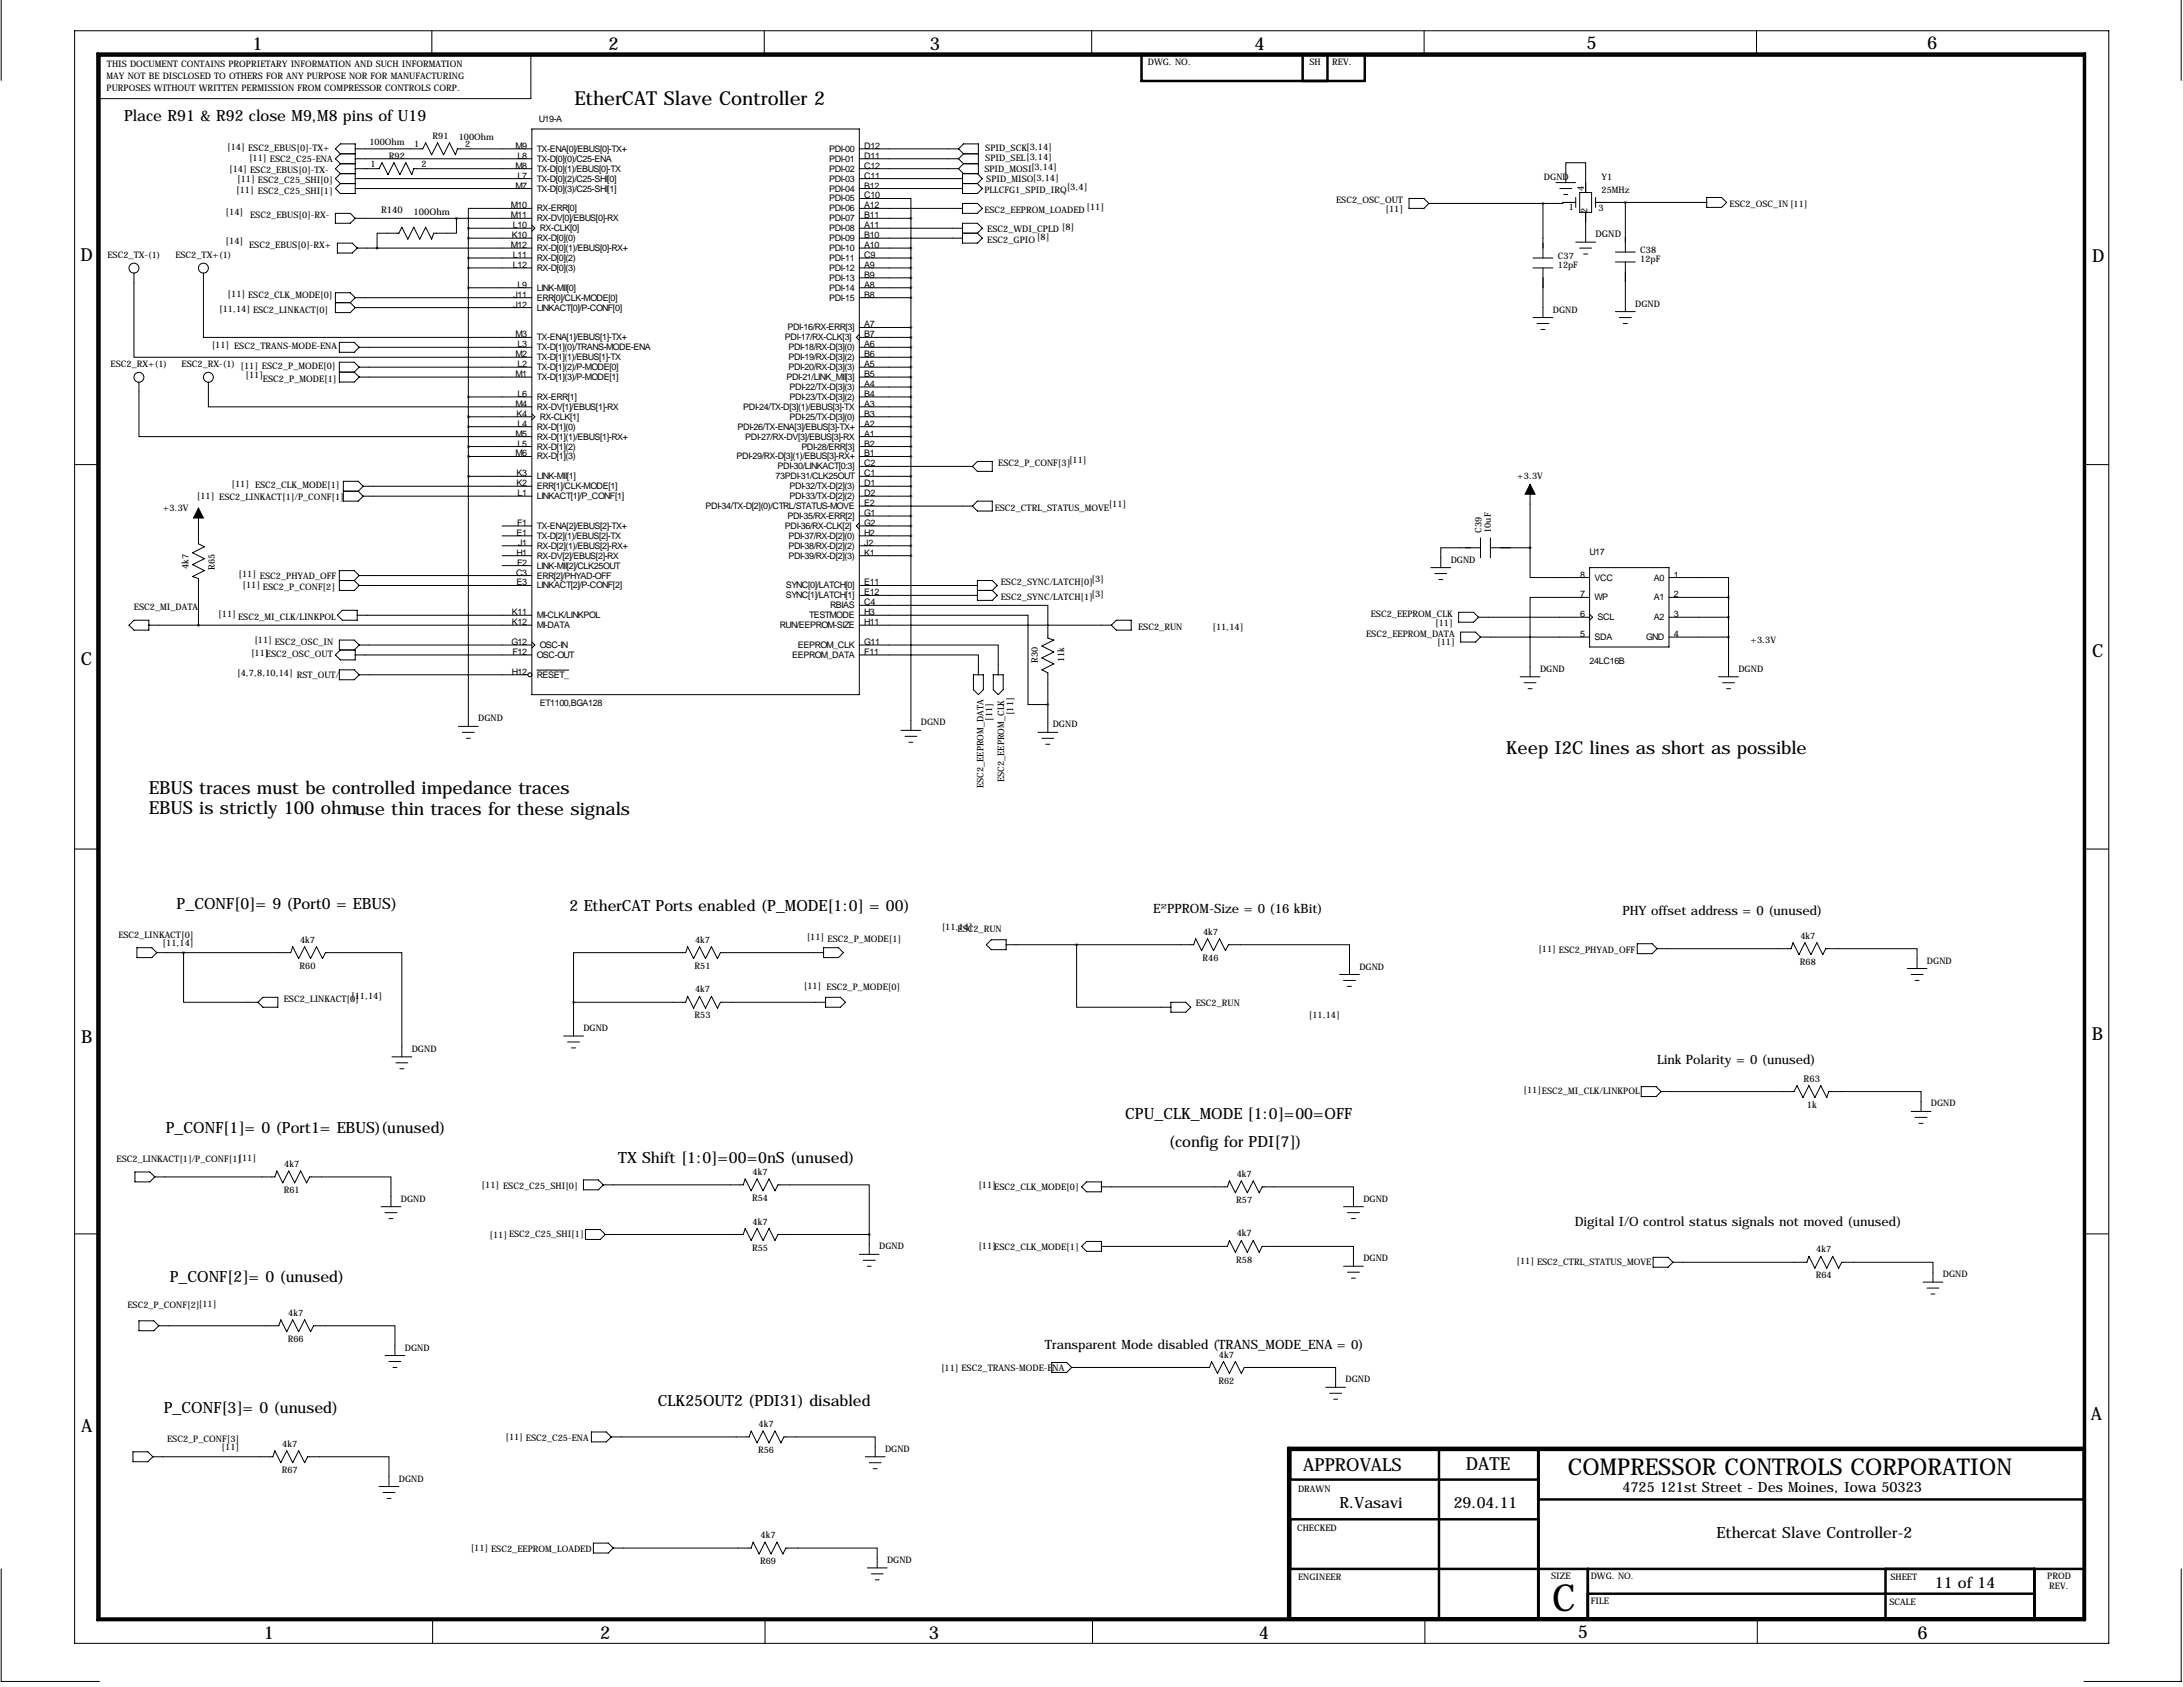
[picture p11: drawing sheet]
<svg xmlns="http://www.w3.org/2000/svg" width="559mm" height="432mm" viewBox="0 0 559 432" stroke-linecap="round" stroke-linejoin="round" font-family="sans-serif">
<defs><g id="words">
<text font-size="9.6" x="397.3" y="412.4">C</text>
<text font-size="5.9" x="401.4" y="377.5">COMPRESSOR CONTROLS CORPORATION</text>
<text font-size="4.9" x="147.1" y="26.9">EtherCAT Slave Controller 2</text>
<g font-size="4.6">
<text x="64.6" y="12.7">1</text>
<text x="155.8" y="12.7">2</text>
<text x="238" y="12.7">3</text>
<text x="321.1" y="12.7">4</text>
<text x="406.1" y="12.5">5</text>
<text x="493.3" y="12.5">6</text>
<text x="20.6" y="66.9">D</text>
<text x="535.6" y="67.1">D</text>
<text x="20.7" y="170.1">C</text>
<text x="535.5" y="168.1">C</text>
<text x="385.6" y="193">Keep I2C lines as short as possible</text>
<text x="38.1" y="203.2">EBUS traces must be controlled impedance traces</text>
<text x="38.1" y="208.3">EBUS is strictly 100 ohmuse thin traces for these signals</text>
<text x="20.8" y="267.1">B</text>
<text x="535.4" y="266.1">B</text>
<text x="535.2" y="363.5">A</text>
<text x="20.8" y="366.5">A</text>
<text x="333.6" y="376.4">APPROVALS</text>
<text x="375.2" y="376.2">DATE</text>
<text x="67.5" y="419.6">1</text>
<text x="153.6" y="419.6">2</text>
<text x="237.8" y="419.6">3</text>
<text x="322.2" y="419.5">4</text>
<text x="403.9" y="419.4">5</text>
<text x="490.9" y="419.6">6</text>
</g>
<g font-size="4">
<text x="31.7" y="31">Place R91 &amp; R92 close M9,M8 pins of U19</text>
<text x="45.2" y="232.7">P_CONF[0]= 9 (Port0 = EBUS)</text>
<text x="145.8" y="233.2">2 EtherCAT Ports enabled (P_MODE[1:0] = 00)</text>
<text x="288" y="286.5">CPU_CLK_MODE [1:0]=00=OFF</text>
<text x="42.4" y="290.1">P_CONF[1]= 0 (Port1= EBUS)(unused)</text>
<text x="299.2" y="293.6">(config for PDI[7])</text>
<text x="158.2" y="297.7">TX Shift [1:0]=00=0nS (unused)</text>
<text x="43.4" y="328.2">P_CONF[2]= 0 (unused)</text>
<text x="168.4" y="359.9">CLK25OUT2 (PDI31) disabled</text>
<text x="41.9" y="361.7">P_CONF[3]= 0 (unused)</text>
<text x="342.9" y="386.1">R.Vasavi</text>
<text x="372.1" y="386.1">29.04.11</text>
<text x="439.4" y="393.7">Ethercat Slave Controller-2</text>
<text x="495.3" y="406.4">11 of 14</text>
</g>
<text font-size="3.6" x="415.3" y="382">4725 121st Street - Des Moines, Iowa 50323</text>
<g font-size="3.3">
<text x="295.1" y="233.7">E²PPROM-Size = 0 (16 kBit)</text>
<text x="415.3" y="234.2">PHY offset address = 0 (unused)</text>
<text x="424.2" y="272.3">Link Polarity = 0 (unused)</text>
<text x="403.1" y="313.7">Digital I/O control status signals not moved (unused)</text>
<text x="267.5" y="345.2">Transparent Mode disabled (TRANS_MODE_ENA = 0)</text>
</g>
<g font-size="2.4">
<text x="97.5" y="54.6">R140</text>
<text x="105.9" y="55">100Ohm</text>
<text x="408.4" y="60.7">DGND</text>
<text x="461.7" y="276.9">R63</text>
<text x="462.5" y="283.6">1k</text>
</g>
<g font-size="2.3">
<text x="27.4" y="17.3">THIS DOCUMENT CONTAINS PROPRIETARY INFORMATION AND SUCH INFORMATION</text>
<text x="293.8" y="16.6">DWG. NO.</text>
<text x="335.2" y="16.7">SH</text>
<text x="341" y="16.7">REV.</text>
<text x="27.3" y="23.2">PURPOSES WITHOUT WRITTEN PERMISSION FROM COMPRESSOR CONTROLS CORP.</text>
<text x="27.3" y="20.1">MAY NOT BE DISCLOSED TO OTHERS FOR ANY PURPOSE NOR FOR MANUFACTURING</text>
<text x="110.7" y="35.6">R91</text>
<text x="117.4" y="35.9">100Ohm</text>
<text x="137.9" y="31.2">U19-A</text>
<text x="58.2" y="38.4">[14] ESC2_EBUS[0]-TX+</text>
<text x="63.8" y="41.2">[11] ESC2_C25-ENA</text>
<text x="94.6" y="37.2">100Ohm</text>
<text x="99.6" y="40.6">R92</text>
<text x="106" y="37.7">1</text>
<text x="119.1" y="37.6">2</text>
<text x="132" y="38.1">M9</text>
<text x="132.5" y="40.6">L8</text>
<text x="137.4" y="38.9">TX-ENA[0]/EBUS[0]-TX+</text>
<text x="137.4" y="41.4">TX-D[0](0)/C25-ENA</text>
<text x="212.2" y="41.4">PDI-01</text>
<text x="212.2" y="38.9">PDI-00</text>
<text x="221.2" y="40.6">D11</text>
<text x="221.2" y="38.1">D12</text>
<text x="252.2" y="38.6">SPID_SCK[3,14]</text>
<text x="252.2" y="41.1">SPID_SEL[3,14]</text>
<text x="58.7" y="44">[14] ESC2_EBUS[0]-TX-</text>
<text x="60.7" y="46.6">[11] ESC2_C25_SHI[0]</text>
<text x="94.8" y="42.8">1</text>
<text x="107.9" y="42.7">2</text>
<text x="132" y="43.2">M8</text>
<text x="132.5" y="45.7">L7</text>
<text x="137.4" y="43.9">TX-D[0](1)/EBUS[0]-TX</text>
<text x="137.4" y="46.5">TX-D[0](2)/C25-SHI[0]</text>
<text x="212.2" y="46.5">PDI-03</text>
<text x="212.2" y="43.9">PDI-02</text>
<text x="221.2" y="45.7">C11</text>
<text x="221.2" y="43.2">C12</text>
<text x="252" y="43.9">SPID_MOSI[3,14]</text>
<text x="252.5" y="46.5">SPID_MISO[3,14]</text>
<text x="395.2" y="46">DGND</text>
<text x="410" y="46">Y1</text>
<text x="60.5" y="49.4">[11] ESC2_C25_SHI[1]</text>
<text x="130.8" y="53.3">M10</text>
<text x="132" y="48.3">M7</text>
<text x="137.4" y="49">TX-D[0](3)/C25-SHI[1]</text>
<text x="212.2" y="49">PDI-04</text>
<text x="212.2" y="51.6">PDI-05</text>
<text x="221.2" y="48.3">B12</text>
<text x="221.2" y="50.8">C10</text>
<text x="221.2" y="53.3">A12</text>
<text x="252" y="49.3">PLLCFG1_SPID_IRQ</text>
<text x="273" y="48.6">[3,4]</text>
<text x="278.1" y="53.7">[11]</text>
<text x="342" y="52.1">ESC2_OSC_OUT</text>
<text x="401.6" y="53.7">1</text>
<text x="405.4" y="48.8" transform="rotate(-90 405.4 48.8)">4</text>
<text x="409.2" y="53.9">3</text>
<text x="410" y="49.3">25MHz</text>
<text x="442.7" y="53.1">ESC2_OSC_IN[11]</text>
<text x="57.8" y="55">[14]</text>
<text x="64" y="55.9">ESC2_EBUS[0]-RX-</text>
<text x="130.8" y="55.9">M11</text>
<text x="131.3" y="58.4">L10</text>
<text x="137.4" y="54.1">RX-ERR[0]</text>
<text x="137.4" y="56.6">RX-DV[0]/EBUS[0]-RX</text>
<text x="138.2" y="59.2">RX-CLK[0]</text>
<text x="212.2" y="54.1">PDI-06</text>
<text x="212.2" y="56.6">PDI-07</text>
<text x="212.2" y="59.2">PDI-08</text>
<text x="221.2" y="55.9">B11</text>
<text x="221.2" y="58.4">A11</text>
<text x="252" y="54.6">ESC2_EEPROM_LOADED</text>
<text x="252.7" y="59.4">ESC2_WDI_CPLD</text>
<text x="271.8" y="58.8">[8]</text>
<text x="354.7" y="54.2">[11]</text>
<text x="406.4" y="54.6" transform="rotate(-90 406.4 54.6)">2</text>
<text x="57.8" y="62.6">[14]</text>
<text x="63.8" y="63.5">ESC2_EBUS[0]-RX+</text>
<text x="130.8" y="63.5">M12</text>
<text x="131.1" y="61">K10</text>
<text x="137.4" y="61.7">RX-D[0](0)</text>
<text x="137.4" y="64.3">RX-D[0](1)/EBUS[0]-RX+</text>
<text x="212.2" y="61.7">PDI-09</text>
<text x="212.2" y="64.3">PDI-10</text>
<text x="221.2" y="61">B10</text>
<text x="221.2" y="63.5">A10</text>
<text x="252.7" y="62.2">ESC2_GPIO</text>
<text x="265.4" y="61.3">[8]</text>
<text x="419.9" y="64.8">C38</text>
<text x="27.5" y="66">ESC2_TX-(1)</text>
<text x="44.9" y="66">ESC2_TX+(1)</text>
<text x="131.3" y="66">L11</text>
<text x="131.3" y="68.6">L12</text>
<text x="137.4" y="66.8">RX-D[0](2)</text>
<text x="137.4" y="69.3">RX-D[0](3)</text>
<text x="212.2" y="66.8">PDI-11</text>
<text x="212.2" y="69.3">PDI-12</text>
<text x="212.2" y="71.9">PDI-13</text>
<text x="221.2" y="66">C9</text>
<text x="221.2" y="68.6">A9</text>
<text x="221.2" y="71.1">B9</text>
<text x="398.8" y="66.3">C37</text>
<text x="398.8" y="68.7">12pF</text>
<text x="419.9" y="67.1">12pF</text>
<text x="58.3" y="76">[11] ESC2_CLK_MODE[0]</text>
<text x="131.4" y="76.2">J11</text>
<text x="132.5" y="73.7">L9</text>
<text x="137.4" y="74.4">LINK-MII[0]</text>
<text x="137.4" y="77">ERR[0]/CLK-MODE[0]</text>
<text x="212.2" y="74.4">PDI-14</text>
<text x="212.2" y="77">PDI-15</text>
<text x="221.2" y="73.7">A8</text>
<text x="221.2" y="76.2">B8</text>
<text x="56.1" y="79.8">[11,14] ESC2_LINKACT[0]</text>
<text x="131.4" y="78.7">J12</text>
<text x="137.4" y="79.5">LINKACT[0]/P-CONF[0]</text>
<text x="221.2" y="83.8">A7</text>
<text x="397.5" y="80">DGND</text>
<text x="418.6" y="78.5">DGND</text>
<text x="54.2" y="89">[11] ESC2_TRANS-MODE-ENA</text>
<text x="132" y="86.4">M3</text>
<text x="132.5" y="88.9">L3</text>
<text x="137.4" y="87.1">TX-ENA[1]/EBUS[1]-TX+</text>
<text x="137.4" y="89.7">TX-D[1](0)/TRANS-MODE-ENA</text>
<text x="200.9" y="87.1">PDI-17/RX-CLK[3]</text>
<text x="201.6" y="84.6">PDI-16/RX-ERR[3]</text>
<text x="201.8" y="89.7">PDI-18/RX-D[3](0)</text>
<text x="221.2" y="86.4">B7</text>
<text x="221.2" y="88.9">A6</text>
<text x="28.3" y="94">ESC2_RX+(1)</text>
<text x="46.5" y="94">ESC2_RX-(1) [11] ESC2_P_MODE[0]</text>
<text x="132" y="91.4">M2</text>
<text x="132.5" y="94">L2</text>
<text x="137.4" y="92.2">TX-D[1](1)/EBUS[1]-TX</text>
<text x="137.4" y="94.7">TX-D[1](2)/P-MODE[0]</text>
<text x="201.8" y="92.2">PDI-19/RX-D[3](2)</text>
<text x="201.8" y="94.7">PDI-20/RX-D[3](3)</text>
<text x="221.2" y="91.4">B6</text>
<text x="221.2" y="94">A5</text>
<text x="62.8" y="96.9">[11]</text>
<text x="67.3" y="97.8">ESC2_P_MODE[1]</text>
<text x="132" y="96.5">M1</text>
<text x="132.5" y="101.6">L6</text>
<text x="137.4" y="97.3">TX-D[1](3)/P-MODE[1]</text>
<text x="201.3" y="97.3">PDI-21/LINK_MII[3]</text>
<text x="202.1" y="99.8">PDI-22/TX-D[3](3)</text>
<text x="221.2" y="96.5">B5</text>
<text x="221.2" y="99.1">A4</text>
<text x="221.2" y="101.6">B4</text>
<text x="132" y="104.1">M4</text>
<text x="132.2" y="106.7">K4</text>
<text x="137.4" y="102.4">RX-ERR[1]</text>
<text x="137.4" y="104.9">RX-DV[1]/EBUS[1]-RX</text>
<text x="138.2" y="107.4">RX-CLK[1]</text>
<text x="190.2" y="104.9">PDI-24/TX-D[3](1)/EBUS[3]-TX</text>
<text x="202.1" y="102.4">PDI-23/TX-D[3](2)</text>
<text x="202.1" y="107.4">PDI-25/TX-D[3](0)</text>
<text x="221.2" y="104.1">A3</text>
<text x="221.2" y="106.7">B3</text>
<text x="132" y="111.8">M5</text>
<text x="132.5" y="109.2">L4</text>
<text x="137.4" y="110">RX-D[1](0)</text>
<text x="137.4" y="112.5">RX-D[1](1)/EBUS[1]-RX+</text>
<text x="188.8" y="110">PDI-26/TX-ENA[3]/EBUS[3]-TX+</text>
<text x="190.8" y="112.5">PDI-27/RX-DV[3]/EBUS[3]-RX</text>
<text x="221.2" y="109.2">A2</text>
<text x="221.2" y="111.8">A1</text>
<text x="132" y="116.8">M6</text>
<text x="132.5" y="114.3">L5</text>
<text x="137.4" y="115.1">RX-D[1](2)</text>
<text x="137.4" y="117.6">RX-D[1](3)</text>
<text x="188.5" y="117.6">PDI-29/RX-D[3](1)/EBUS[3]-RX+</text>
<text x="205.1" y="115.1">PDI-28/ERR[3]</text>
<text x="221.2" y="114.3">B2</text>
<text x="221.2" y="116.8">B1</text>
<text x="221.2" y="119.4">C2</text>
<text x="255.5" y="119.4">ESC2_P_CONF[3]</text>
<text x="273.7" y="118.5">[11]</text>
<text x="59.3" y="124.5">[11] ESC2_CLK_MODE[1]</text>
<text x="132.2" y="121.9">K3</text>
<text x="132.2" y="124.5">K2</text>
<text x="137.4" y="122.7">LINK-MII[1]</text>
<text x="137.4" y="125.2">ERR[1]/CLK-MODE[1]</text>
<text x="198.5" y="122.7">73PDI-31/CLK25OUT</text>
<text x="199.1" y="120.1">PDI-30/LINKACT[0:3]</text>
<text x="202.1" y="125.2">PDI-32/TX-D[2](3)</text>
<text x="221.2" y="121.9">C1</text>
<text x="221.2" y="124.5">D1</text>
<text x="388.4" y="122.7">+3.3V</text>
<text x="41.7" y="130.8">+3.3V</text>
<text x="50.4" y="127.9">[11] ESC2_LINKACT[1]/P_CONF[1]</text>
<text x="132.5" y="127">L1</text>
<text x="137.4" y="127.8">LINKACT[1]/P_CONF[1]</text>
<text x="180.6" y="130.3">PDI-34/TX-D[2](0)/CTRL/STATUS-MOVE</text>
<text x="202.1" y="127.8">PDI-33/TX-D[2](2)</text>
<text x="221.2" y="127">D2</text>
<text x="221.2" y="129.5">E2</text>
<text x="254.6" y="130.8">ESC2_CTRL_STATUS_MOVE</text>
<text x="283.8" y="129.9">[11]</text>
<text x="132.2" y="137.2">E1</text>
<text x="132.4" y="134.6">F1</text>
<text x="137.4" y="135.4">TX-ENA[2]/EBUS[2]-TX+</text>
<text x="137.4" y="137.9">TX-D[2](1)/EBUS[2]-TX</text>
<text x="200.9" y="135.4">PDI-36/RX-CLK[2]</text>
<text x="201.6" y="132.8">PDI-35/RX-ERR[2]</text>
<text x="201.8" y="137.9">PDI-37/RX-D[2](0)</text>
<text x="221.2" y="132.1">G1</text>
<text x="221.2" y="134.6">G2</text>
<text x="221.2" y="137.2">H2</text>
<text x="379.2" y="136.4" transform="rotate(-90 379.2 136.4)">C39</text>
<text x="381.6" y="136.4" transform="rotate(-90 381.6 136.4)">10uF</text>
<text x="132.2" y="142.2">H1</text>
<text x="132.6" y="139.7">J1</text>
<text x="137.4" y="140.5">RX-D[2](1)/EBUS[2]-RX+</text>
<text x="137.4" y="143">RX-DV[2]/EBUS[2]-RX</text>
<text x="201.8" y="140.5">PDI-38/RX-D[2](2)</text>
<text x="201.8" y="143">PDI-39/RX-D[2](3)</text>
<text x="221.2" y="139.7">J2</text>
<text x="221.2" y="142.2">K1</text>
<text x="406.9" y="142">U17</text>
<text x="48.3" y="145.7" transform="rotate(-90 48.3 145.7)">4k7</text>
<text x="55" y="145.8" transform="rotate(-90 55 145.8)">R65</text>
<text x="61.1" y="147.7">[11] ESC2_PHYAD_OFF</text>
<text x="132.1" y="147.3">C3</text>
<text x="132.2" y="149.9">E3</text>
<text x="132.4" y="144.8">F2</text>
<text x="137.4" y="145.5">LINK-MII[2]/CLK25OUT</text>
<text x="137.4" y="148.1">ERR[2]/PHYAD-OFF</text>
<text x="221.2" y="149.9">E11</text>
<text x="256.2" y="149.9">ESC2_SYNC/LATCH[0]</text>
<text x="279.4" y="148.9">[3]</text>
<text x="371.3" y="144">DGND</text>
<text x="404.5" y="147.8">8</text>
<text x="408.2" y="148.6">VCC</text>
<text x="423.3" y="148.6">A0</text>
<text x="428.5" y="147.8">1</text>
<text x="62.1" y="150.5">[11]</text>
<text x="67.3" y="151.1">ESC2_P_CONF[2]</text>
<text x="137.4" y="150.6">LINKACT[2]/P-CONF[2]</text>
<text x="201.2" y="150.6">SYNC[0]/LATCH[0]</text>
<text x="201.2" y="153.2">SYNC[1]/LATCH[1]</text>
<text x="212.5" y="155.7">RBIAS</text>
<text x="221.2" y="152.4">E12</text>
<text x="221.2" y="154.9">C4</text>
<text x="256.2" y="153.7">ESC2_SYNC/LATCH[1]</text>
<text x="279.4" y="152.7">[3]</text>
<text x="404.5" y="152.9">7</text>
<text x="408.2" y="153.7">WP</text>
<text x="423.3" y="153.7">A1</text>
<text x="428.5" y="152.9">2</text>
<text x="34.3" y="156.2">ESC2_MI_DATA</text>
<text x="55.9" y="157.8">[11]</text>
<text x="61" y="158.8">ESC2_MI_CLK/LINKPOL</text>
<text x="131.1" y="157.5">K11</text>
<text x="131.1" y="160">K12</text>
<text x="137.4" y="158.2">MI-CLK/LINKPOL</text>
<text x="137.4" y="160.8">MI-DATA</text>
<text x="199.6" y="160.8">RUN/EEPROM-SIZE</text>
<text x="207.1" y="158.2">TESTMODE</text>
<text x="221.2" y="157.5">H3</text>
<text x="221.2" y="160">H11</text>
<text x="291.3" y="161.3">ESC2_RUN</text>
<text x="310.4" y="161.4">[11,14]</text>
<text x="350.9" y="158">ESC2_EEPROM_CLK</text>
<text x="367.4" y="160.1">[11]</text>
<text x="404.5" y="158">6</text>
<text x="408.9" y="158.8">SCL</text>
<text x="423.3" y="158.8">A2</text>
<text x="428.5" y="158">3</text>
<text x="64.3" y="168">[11]ESC2_OSC_OUT</text>
<text x="65.1" y="164.7">[11] ESC2_OSC_IN</text>
<text x="130.9" y="165.1">G12</text>
<text x="131.2" y="167.6">F12</text>
<text x="138.2" y="165.9">OSC-IN</text>
<text x="204.2" y="165.9">EEPROM_CLK</text>
<text x="221.2" y="165.1">G11</text>
<text x="221.2" y="167.6">F11</text>
<text x="349.7" y="163.1">ESC2_EEPROM_DATA</text>
<text x="367.9" y="165.2">[11]</text>
<text x="404.5" y="163.1">5</text>
<text x="408.2" y="163.8">SDA</text>
<text x="421.3" y="163.8">GND</text>
<text x="428.5" y="163.1">4</text>
<text x="448.1" y="164.6">+3.3V</text>
<text x="60.7" y="173.1">[4,7,8,10,14] RST_OUT/</text>
<text x="131.1" y="172.7">H12</text>
<text x="137.4" y="168.4">OSC-OUT</text>
<text x="137.4" y="173.5">RESET_</text>
<text x="202.8" y="168.4">EEPROM_DATA</text>
<text x="265.7" y="169.7" transform="rotate(-90 265.7 169.7)">R30</text>
<text x="272.4" y="169.6" transform="rotate(-90 272.4 169.6)">11k</text>
<text x="394.2" y="172">DGND</text>
<text x="406.9" y="169.9">24LC16B</text>
<text x="445" y="172">DGND</text>
<text x="122.4" y="184.7">DGND</text>
<text x="138.2" y="180.6">ET1100,BGA128</text>
<text x="235.7" y="185.7">DGND</text>
<text x="254" y="184.6" transform="rotate(-90 254 184.6)">[11]</text>
<text x="259.3" y="183" transform="rotate(-90 259.3 183)">[11]</text>
<text x="269.5" y="186.2">DGND</text>
<text x="251.7" y="201.7" transform="rotate(-90 251.7 201.7)">ESC2_EEPROM_DATA</text>
<text x="257" y="200.2" transform="rotate(-90 257 200.2)">ESC2_EEPROM_CLK</text>
<text x="241" y="238.1">[11,14]</text>
<text x="245.1" y="238.5">ESC2_RUN</text>
<text x="308" y="239.3">4k7</text>
<text x="30.3" y="240">ESC2_LINKACT[0]</text>
<text x="41.6" y="242.2">[11,14]</text>
<text x="76.8" y="241.3">4k7</text>
<text x="177.9" y="241.3">4k7</text>
<text x="206.5" y="240.6">[11] ESC2_P_MODE[1]</text>
<text x="307.8" y="246">R46</text>
<text x="393.8" y="243.7">[11] ESC2_PHYAD_OFF</text>
<text x="460.9" y="240.3">4k7</text>
<text x="76.7" y="248">R60</text>
<text x="177.8" y="248">R51</text>
<text x="348" y="248.2">DGND</text>
<text x="460.7" y="247">R68</text>
<text x="493.3" y="246.6">DGND</text>
<text x="72.6" y="256.5">ESC2_LINKACT[0]</text>
<text x="89.9" y="255.6">[11,14]</text>
<text x="177.9" y="254">4k7</text>
<text x="205.7" y="253.1">[11] ESC2_P_MODE[0]</text>
<text x="306.1" y="257.6">ESC2_RUN</text>
<text x="149.4" y="263.9">DGND</text>
<text x="177.8" y="260.7">R53</text>
<text x="335" y="260.4">[11,14]</text>
<text x="105.4" y="269.2">DGND</text>
<text x="390" y="279.7">[11]ESC2_MI_CLK/LINKPOL</text>
<text x="494.3" y="283.2">DGND</text>
<text x="29.8" y="297.4">ESC2_LINKACT[1]/P_CONF[1][11]</text>
<text x="72.8" y="298.7">4k7</text>
<text x="72.6" y="305.4">R61</text>
<text x="123.3" y="304.1">[11] ESC2_C25_SHI[0]</text>
<text x="192.7" y="300.7">4k7</text>
<text x="250.4" y="304.1">[11]ESC2_CLK_MODE[0]</text>
<text x="316.6" y="301.2">4k7</text>
<text x="102.6" y="307.6">DGND</text>
<text x="192.5" y="307.4">R54</text>
<text x="316.5" y="307.9">R57</text>
<text x="349" y="307.6">DGND</text>
<text x="125.3" y="316.8">[11] ESC2_C25_SHI[1]</text>
<text x="192.7" y="313.4">4k7</text>
<text x="316.6" y="316.5">4k7</text>
<text x="192.5" y="320.1">R55</text>
<text x="225" y="319.8">DGND</text>
<text x="250.4" y="319.6">[11]ESC2_CLK_MODE[1]</text>
<text x="316.5" y="323.2">R58</text>
<text x="349" y="322.8">DGND</text>
<text x="388.2" y="323.4">[11] ESC2_CTRL_STATUS_MOVE</text>
<text x="464.9" y="320.5">4k7</text>
<text x="464.8" y="327.2">R64</text>
<text x="497.3" y="326.9">DGND</text>
<text x="32.6" y="334.8">ESC2_P_CONF[2][11]</text>
<text x="73.8" y="336.8">4k7</text>
<text x="73.6" y="343.5">R66</text>
<text x="103.6" y="345.7">DGND</text>
<text x="312" y="347.5">4k7</text>
<text x="240.9" y="350.9">[11] ESC2_TRANS-MODE-ENA</text>
<text x="344.4" y="353.8">DGND</text>
<text x="311.9" y="354.2">R62</text>
<text x="194.2" y="365.3">4k7</text>
<text x="42.8" y="369.1">ESC2_P_CONF[3]</text>
<text x="56.7" y="371.2">[11]</text>
<text x="72.3" y="370.3">4k7</text>
<text x="129.4" y="368.6">[11] ESC2_C25-ENA</text>
<text x="194" y="371.9">R56</text>
<text x="226.6" y="371.6">DGND</text>
<text x="72.1" y="377">R67</text>
<text x="102.1" y="379.2">DGND</text>
<text x="332.3" y="381.8">DRAWN</text>
<text x="194.7" y="393.7">4k7</text>
<text x="332" y="391.9">CHECKED</text>
<text x="120.5" y="397.1">[11] ESC2_EEPROM_LOADED</text>
<text x="194.6" y="400.4">R69</text>
<text x="227.1" y="400">DGND</text>
<text x="332.3" y="404.4">ENGINEER</text>
<text x="397.1" y="404.1">SIZE</text>
<text x="407.2" y="404.1">DWG. NO.</text>
<text x="483.9" y="404.4">SHEET</text>
<text x="524.1" y="404.1">PROD</text>
<text x="524.6" y="406.7">REV.</text>
<text x="407.2" y="410.5">FILE</text>
<text x="483.7" y="410.7">SCALE</text>
</g>
</g></defs>
<g fill="none" stroke="#000" stroke-width=".26">
<path d="M.3 -.1v20.7M558.3 -.1v20.7M19.1 7.9h520.7v412.7h-520.7zM110.5 7.9v6.3M143.1 14.2h-7.2v11h-110.9M195.6 7.9v6.3M279.5 7.9v6.3M364.5 7.9v6.3M449.6 7.9v6.3M87.1 39.4l-1.2-1.3 1.2-1.3h3.8v12.7h-3.8l-1.2-1.2 1.2-1.3M87.1 39.4l-1.2 1.2 1.2 1.3M87.1 39.4h3.8"/>
<path d="M90.9 38.1h17.3l.8-1.5 1.5 3 1.5-3 1.5 3 1.6-3 1.5 3 .5-1.5h19M136.1 33h83.9v144.8h-83.9zM220 38.1h25.4M245.4 38.1l1.2-1.3h3.8v7.6h-4v5.1h3.8l1.3-1.2-1.3-1.3M245.4 38.1l1.2 1.3M246.6 39.4h3.8M246.6 39.4l-1.2 1.2M85.9 54.6h3.8l1.2 1.3-1.2 1.2h-3.8zM87.1 41.9h3.8M87.1 44.4h3.8M87.1 44.4l-1.2 1.3 1.2 1.3M87.1 47h3.8"/>
<path d="M87.1 41.9l-1.2 1.3 1.2 1.2M90.9 40.6h45.2M90.9 43.2h6.1l.8-1.5 1.5 3 1.5-3 1.6 3 1.5-3 1.5 3 .5-1.5h30.2M90.9 45.7h45.2M90.9 48.3h45.2M90.9 55.9h45.2M116.8 55.9v3.8h-5.8l-.5 1.5-1.5-3-1.6 3-1.5-3-1.5 3-1.5-3-.8 1.5h-5.6v3.8M119.9 58.4h16.2M119.9 58.4v127.5M136.1 53.3h-16.2v5.1M136.1 57.7l.8 .7-.8 .8M220 50.8h13.2v5.1"/>
<path d="M220 55.9h13.2M220 40.6h25.4M220 43.2h25.4M220 45.7h26.4M220 48.3h26.4M220 53.3h26.4M220 58.4h26.4M233.2 55.9v131M245.4 40.6l1.2 1.3M245.4 43.2l1.2 1.2M246.4 59.7h3.8M246.4 52.1h3.8l1.3 1.2-1.3 1.3h-3.8z"/>
<path d="M246.4 47h3.8M246.4 57.1h3.8l1.3 1.3-1.3 1.3 1.3 1.3-1.3 1.2h-3.8zM246.6 41.9h3.8M246.6 41.9l-1.2 1.3M250.2 44.4l1.3 1.3-1.3 1.3M360.7 50.8h3.8l1.3 1.3-1.3 1.2h-3.8zM365.8 52.1h29.2M395 52.1v13.9M398.3 46.7h5.1M399.3 48.3h3M400.3 49.8h1M400.8 51.8h2.6h-3.4v.3h-5"/>
<path d="M400.8 46.7v-5h5.1v7.6v-2.6M403.4 50.5v2.6M404.4 49.3h3v5.1h-3zM405.9 54.4v7.6M408.4 50.5v2.6M408.4 51.8h28.5M416.1 51.8v12.7M436.9 50.5h3.8l1.3 1.3-1.3 1.3h-3.8zM34.3 69.8v21.6h101.8M52.1 69.8v16.6h84M85.9 77.5h3.8M86.4 62.2h3.8l1.2 1.3-1.2 1.3h-3.8z"/>
<path d="M89.7 77.5l1.2 1.2M90.9 76.2h45.2M90.9 78.7h45.2M90.9 76.2l-1.2-1.3h-3.8v5.1h3.8l1.2-1.3M90.9 76.2l-1.2 1.3M91.4 63.5h44.7M119.9 61h16.2M119.9 66h16.2M119.9 68.6h16.2M119.9 73.7h16.2M220 76.2h13.2M220 61h26.4"/>
<path d="M220 63.5h13.2M220 66h13.2M220 68.6h13.2M220 73.7h13.2M220 71.1h13.2M392.4 66h5.1M392.4 68.6h5.1M395 68.6v12.7M403.4 62h5M404.4 63.5h3M405.4 65h1M413.5 64.5h5.1"/>
<path d="M413.5 67.1h5.1M413.5 79.8h5.1M416.1 67.1v12.7M35.6 97.8v14h100.5M53.3 97.8v6.3h82.8M86.9 87.6h3.8l1.2 1.3-1.2 1.3h-3.8zM86.9 95.2h3.8M90.7 95.2l1.2 1.3M91.9 88.9h44.2M91.9 94h44.2M91.9 96.5h44.2M91.9 94l-1.2-1.3h-3.8v5.1h3.8l1.2-1.3"/>
<path d="M91.9 94l-1.2 1.2M220 94h13.2M220 99.1h13.2M220 86.4h13.2M220 88.9h13.2M220 91.4h13.2M220 96.5h13.2M220 83.8h13.2M220 85.6l-.8 .8 .8 .7M392.4 81.3h5.1M393.4 82.8h3.1M394.5 84.3h1"/>
<path d="M414.5 81.3h3.1M415.5 82.8h1.1M19.2 118.9h6.4M119.9 101.6h16.2M119.9 106.7h16.2M119.9 109.2h16.2M119.9 114.3h16.2M119.9 116.8h16.2M136.1 105.9l.8 .8-.8 .7M220 106.7h13.2M220 114.3h13.2M220 101.6h13.2"/>
<path d="M220 104.1h13.2M220 109.2h13.2M220 111.8h13.2M220 116.8h13.2M220 119.4h28.9M250.2 118.1h3.8v2.5h-3.8l-1.3-1.2zM533.4 118.9h6.4M50.8 130v9.2l1.5 .8-3 1.5 3 1.5-3 1.5 3 1.5-3 1.6 1.5 .5v11.9M87.9 125.7h3.8M91.7 125.7l1.3 1.3M93 124.5h43.1M93 127h43.1"/>
<path d="M93 124.5l-1.3 1.2M93 124.5l-1.3-1.3h-3.8v5.1h3.8l1.3-1.3M119.9 121.9h16.2M128.5 134.6h7.6M128.5 137.2h7.6M128.5 139.7h7.6M220 124.5h13.2M220 121.9h13.2M220 127h13.2M220 134.6h13.2M220 137.2h13.2M220 139.7h13.2"/>
<path d="M220 129.5h28.9M220 132.1h13.2M220 133.9l-.8 .7 .8 .8M248.9 129.5l1.3-1.2h3.8v2.5h-3.8zM379 137.7v5M381.5 137.7v5M391.7 124v16.2M86.9 148.6h3.8M87.6 156.2h3.8v2.6h-3.8l-1.2-1.3zM90.7 148.6l1.2 1.3M91.4 157.5h44.7M91.9 147.3h44.2"/>
<path d="M91.9 149.9h44.2M91.9 147.3l-1.2-1.3h-3.8v5.1h3.8l1.2-1.2M91.9 147.3l-1.2 1.3M128.5 142.2h7.6M128.5 144.8h7.6M220 154.9h48.2v8.4l1.5 .5-3 1.6 3 1.5-3 1.5 3 1.5-3 1.5 1.5 .8v15.3M220 157.5h43.1v22.8h5.1M220 142.2h13.2M220 149.9h30.2M220 152.4h30.2M250.2 151.1h3.8M250.2 148.6h3.8l1.3 1.3-1.3 1.2 1.3 1.3-1.3 1.3h-3.8z"/>
<path d="M366.3 145.3h5M367.3 146.8h3M368.3 148.3h1M373.4 156.7h3.8l1.3 1.3-1.3 1.3h-3.8zM378.5 158h28.4M379 140.2h-10.2v5.1M381.5 140.2h10.2M391.7 140.2v7.6h15.2M406.9 152.9h-15.2v20.3M406.9 145.3h20.3v20.3h-20.3zM406.9 157.2l.8 .8-.8 .8M427.2 147.8h15.3v5.1"/>
<path d="M427.2 158h15.3M427.2 152.9h15.3M442.5 152.9v20.3M33 160l1.3-1.2h3.8v2.5h-3.8zM38.1 160h98M86.9 171.4h3.8l1.2 1.3-1.2 1.3h-3.8zM90.9 167.6h45.2M91.9 165.1h44.2M91.9 172.7h43.2M91.9 165.1l-1.2 1.3M91.9 165.1l-1.2-1.3h-3.8v2.6h4v2.5h-3.8l-1.2-1.3 1.2-1.2M136.1 164.3l.8 .8-.8 .8"/>
<path d="M137.4 171.5h8.2M220 165.1h35.5v7.6M220 167.6h30.4v5.1M220 160h64.5M249.2 172.7h2.5v3.8l-1.3 1.3-1.2-1.3zM254.3 172.7h2.5v3.8l-1.3 1.3-1.2-1.3zM284.5 160l1.3-1.2h3.8v2.5h-3.8zM373.9 161.8h3.8l1.3 1.3-1.3 1.2h-3.8zM379 163.1h27.9M389.1 173.2h5.1M390.1 174.8h3.1M391.2 176.3h1"/>
<path d="M427.2 163.1h15.3M439.9 173.2h5.1M440.9 174.8h3.1M442 176.3h1M117.3 185.9h5.1M118.4 187.5h3M119.4 189h1M230.6 186.9h5.1M231.6 188.5h3.1M232.7 190h1M265.7 187.5h5.1M266.7 189h3"/>
<path d="M267.7 190.5h1M19 217.3h6.5M533.3 217.3h6.4M35.1 242.6h3.8l1.2 1.2-1.2 1.3h-3.8zM40.1 243.8h34.3l.5-1.5 1.6 3.1 1.5-3.1 1.5 3.1 1.5-3.1 1.5 3.1 .8-1.6h19.6v26.7M47 243.8v12.7h19M66 256.5l1.3-1.2h3.8v2.5h-3.8zM146.8 256.5h28.7l.5-1.5 1.5 3.1 1.6-3.1 1.5 3.1 1.5-3.1 1.5 3.1 .8-1.6h26.9M146.8 256.5v8.7M210.8 243.8h-26.4l-.8 1.6-1.5-3.1-1.5 3.1-1.5-3.1-1.6 3.1-1.5-3.1-.5 1.5h-28.7v12.7M210.8 242.6h3.8l1.3 1.2-1.3 1.3h-3.8zM211.3 255.3h3.8l1.3 1.2-1.3 1.3h-3.8z"/>
<path d="M252.5 241.8l1.2-1.3h3.9v2.6h-3.9zM257.6 241.8h48l.5-1.5 1.5 3 1.5-3 1.5 3 1.6-3 1.5 3 .8-1.5h30.9v7.6M275.6 241.8v16h24.1M299.7 256.5h3.8l1.3 1.3-1.3 1.3h-3.8zM342.9 249.4h5.1M343.9 251h3.1M344.9 252.5h1M419.1 241.6h3.8l1.3 1.2-1.3 1.3h-3.8zM424.2 242.8h34.3l.5-1.5 1.5 3 1.5-3 1.5 3 1.6-3 1.5 3 .8-1.5h23.3v5.1M488.2 247.9h5.1M489.2 249.4h3.1M490.2 251h1"/>
<path d="M100.3 270.5h5.1M101.3 272h3.1M102.4 273.6h1M144.3 265.2h5.1M145.3 266.7h3M146.3 268.2h1M420.1 278.1h3.8l1.3 1.3-1.3 1.3h-3.8zM425.2 279.4h34l.8-1.5 1.5 3 1.5-3 1.6 3 1.5-3 1.5 3 .5-1.5h23.6v5.1M34.5 300h3.9l1.2 1.2-1.2 1.3h-3.9zM489.2 284.5h5.1M490.2 286h3.1M491.2 287.5h1.1"/>
<path d="M19 315.8h6.5M39.6 301.2h30.8l.5-1.5 1.5 3.1 1.5-3.1 1.5 3.1 1.6-3.1 1.5 3.1 .7-1.6h20.9v7.7M97.5 308.9h5.1M98.6 310.4h3M99.6 311.9h1M149.4 302h3.8l1.2 1.3-1.2 1.2h-3.8zM149.9 314.7h3.8l1.2 1.3-1.2 1.2h-3.8zM154.4 303.3h35.8l.6-1.5 1.5 3 1.5-3 1.5 3 1.5-3 1.6 3 .7-1.5h23.4v12.7M154.9 316h35.3l.6-1.5 1.5 3 1.5-3 1.5 3 1.5-3 1.6 3 .7-1.5h23.4M222.5 316v5.1M276.9 303.8l1.2-1.3h3.8v2.6h-3.8zM276.9 319l1.2-1.2h3.8v2.5h-3.8z"/>
<path d="M281.9 303.8h32.3l.5-1.5 1.5 3 1.6-3 1.5 3 1.5-3 1.5 3 .8-1.5h23.4v5.1M281.9 319h32.3l.5-1.5 1.5 3 1.6-3 1.5 3 1.5-3 1.5 3 .8-1.5h23.4v5.1M343.9 308.9h5.1M344.9 310.4h3.1M345.9 311.9h1.1M533.3 315.8h6.4M35.6 338.1h3.8l1.2 1.2-1.2 1.3h-3.8zM40.6 339.3h30.8l.5-1.5 1.5 3.1 1.5-3.1 1.6 3.1 1.5-3.1 1.5 3.1 .8-1.6h20.8v7.7M220 321.1h5M221 322.6h3M222 324.1h1M343.9 324.1h5.1"/>
<path d="M344.9 325.6h3.1M345.9 327.2h1.1M423.2 321.8h3.8l1.2 1.3-1.2 1.3h-3.8zM428.2 323.1h34.3l.5-1.5 1.6 3 1.5-3 1.5 3 1.5-3 1.6 3 .7-1.5h23.4v5.1M492.3 328.2h5M493.3 329.7h3M494.3 331.2h1M98.6 347h5M99.6 348.5h3M100.6 350h1M269.2 348.7h3.8l1.3 1.3-1.3 1.3h-3.8zM274.3 350h35.3l.5-1.5 1.6 3 1.5-3 1.5 3 1.5-3 1.6 3 .7-1.5h23.4v5.1"/>
<path d="M339.3 355.1h5.1M340.4 356.6h3M341.4 358.1h1M34 371.6h3.8l1.3 1.3-1.3 1.2h-3.8zM39.1 372.9h30.7l.6-1.6 1.5 3.1 1.5-3.1 1.5 3.1 1.6-3.1 1.5 3.1 .7-1.5h20.9v7.6M151.4 366.5h3.8l1.3 1.3-1.3 1.3h-3.8zM156.5 367.8h35.3l.5-1.5 1.5 3 1.5-3 1.5 3 1.6-3 1.5 3 .8-1.5h23.3v5.1M221.5 372.9h5.1M222.5 374.4h3.1M223.5 375.9h1M97 380.5h5.1M98 382h3.1"/>
<path d="M99.1 383.5h1M151.9 395h3.8l1.3 1.2-1.3 1.3h-3.8zM157 396.2h35.3l.5-1.5 1.5 3.1 1.5-3.1 1.6 3.1 1.5-3.1 1.5 3.1 .8-1.6h23.3v5.1M.3 401.6v28.8h25.2M110.7 414.3v6.3M195.8 414.3v6.3M222 401.3h5.1M223 402.8h3.1M224 404.4h1M279.7 414.3v6.3M364.7 414.3v6.3M449.8 414.3v6.3"/>
<path d="M558.3 401.6v28.8h-24.8"/>
<circle cx="34.3" cy="68.6" r="1.27"/>
<circle cx="52.1" cy="68.6" r="1.27"/>
<circle cx="35.6" cy="96.6" r="1.27"/>
<circle cx="53.3" cy="96.6" r="1.27"/>
<circle cx="135.6" cy="172.7" r=".51"/>
</g>
<g fill="none" stroke="#000" stroke-width=".63">
<path d="M24.9 13.7h508.8v401h-508.8zM25.5 14.2h508v400.1h-508zM292.2 14h57.2v6.7h-57.2zM333.5 20.7v-6.7h6.3v6.7M330.3 378.7h63.5M368.4 371.1v43.2M393.8 371.1v43.2M533.5 371.1h-203.2v43.2M533.5 370.6h-203.8v43.7M330.3 388.9h63.5M393.8 383.8h139.7M330.3 401.6h203.2"/>
<path d="M406.5 401.6v12.7M406.5 407.9h114.3M482.7 401.6v12.7M520.8 401.6v12.7"/>
</g>
<path d="M50.8 130l1.3 2.6h-2.6zM391.7 124l1.2 2.5h-2.5z" fill="#000" stroke="#000" stroke-width=".26"/>
<path d="M442.4 152.9a.05 .05 0 0 0 .1 0 .05 .05 0 0 0-.1 0zM442.4 158a.05 .05 0 0 0 .1 0 .05 .05 0 0 0-.1 0zM442.4 163.1a.05 .05 0 0 0 .1 0 .05 .05 0 0 0-.1 0zM394.9 52.1a.05 .05 0 0 0 .1 0 .05 .05 0 0 0-.1 0zM391.6 140.2a.05 .05 0 0 0 .1 0 .05 .05 0 0 0-.1 0zM416 51.8a.05 .05 0 0 0 .1 0 .05 .05 0 0 0-.1 0zM233.1 55.9a.05 .05 0 0 0 .1 0 .05 .05 0 0 0-.1 0zM233.1 63.5a.05 .05 0 0 0 .1 0 .05 .05 0 0 0-.1 0zM233.1 66a.05 .05 0 0 0 .1 0 .05 .05 0 0 0-.1 0zM233.1 68.6a.05 .05 0 0 0 .1 0 .05 .05 0 0 0-.1 0zM233.1 71.1a.05 .05 0 0 0 .1 0 .05 .05 0 0 0-.1 0zM233.1 73.7a.05 .05 0 0 0 .1 0 .05 .05 0 0 0-.1 0zM233.1 76.2a.05 .05 0 0 0 .1 0 .05 .05 0 0 0-.1 0zM233.1 83.8a.05 .05 0 0 0 .1 0 .05 .05 0 0 0-.1 0zM233.1 86.4a.05 .05 0 0 0 .1 0 .05 .05 0 0 0-.1 0zM233.1 88.9a.05 .05 0 0 0 .1 0 .05 .05 0 0 0-.1 0zM233.1 91.4a.05 .05 0 0 0 .1 0 .05 .05 0 0 0-.1 0zM233.1 94a.05 .05 0 0 0 .1 0 .05 .05 0 0 0-.1 0zM233.1 96.5a.05 .05 0 0 0 .1 0 .05 .05 0 0 0-.1 0zM233.1 99.1a.05 .05 0 0 0 .1 0 .05 .05 0 0 0-.1 0zM233.1 101.6a.05 .05 0 0 0 .1 0 .05 .05 0 0 0-.1 0zM233.1 104.1a.05 .05 0 0 0 .1 0 .05 .05 0 0 0-.1 0zM233.1 106.7a.05 .05 0 0 0 .1 0 .05 .05 0 0 0-.1 0zM233.1 109.2a.05 .05 0 0 0 .1 0 .05 .05 0 0 0-.1 0zM233.1 111.8a.05 .05 0 0 0 .1 0 .05 .05 0 0 0-.1 0zM233.1 114.3a.05 .05 0 0 0 .1 0 .05 .05 0 0 0-.1 0zM233.1 116.8a.05 .05 0 0 0 .1 0 .05 .05 0 0 0-.1 0zM233.1 121.9a.05 .05 0 0 0 .1 0 .05 .05 0 0 0-.1 0zM233.1 124.5a.05 .05 0 0 0 .1 0 .05 .05 0 0 0-.1 0zM233.1 127a.05 .05 0 0 0 .1 0 .05 .05 0 0 0-.1 0zM233.1 132.1a.05 .05 0 0 0 .1 0 .05 .05 0 0 0-.1 0zM233.1 134.6a.05 .05 0 0 0 .1 0 .05 .05 0 0 0-.1 0zM233.1 137.2a.05 .05 0 0 0 .1 0 .05 .05 0 0 0-.1 0zM233.1 139.7a.05 .05 0 0 0 .1 0 .05 .05 0 0 0-.1 0zM233.1 142.2a.05 .05 0 0 0 .1 0 .05 .05 0 0 0-.1 0zM116.8 55.9a.05 .05 0 0 0 .1 0 .05 .05 0 0 0-.1 0z" fill="#000" stroke="#000" stroke-width=".63"/>
<use href="#words"/>
</svg>
